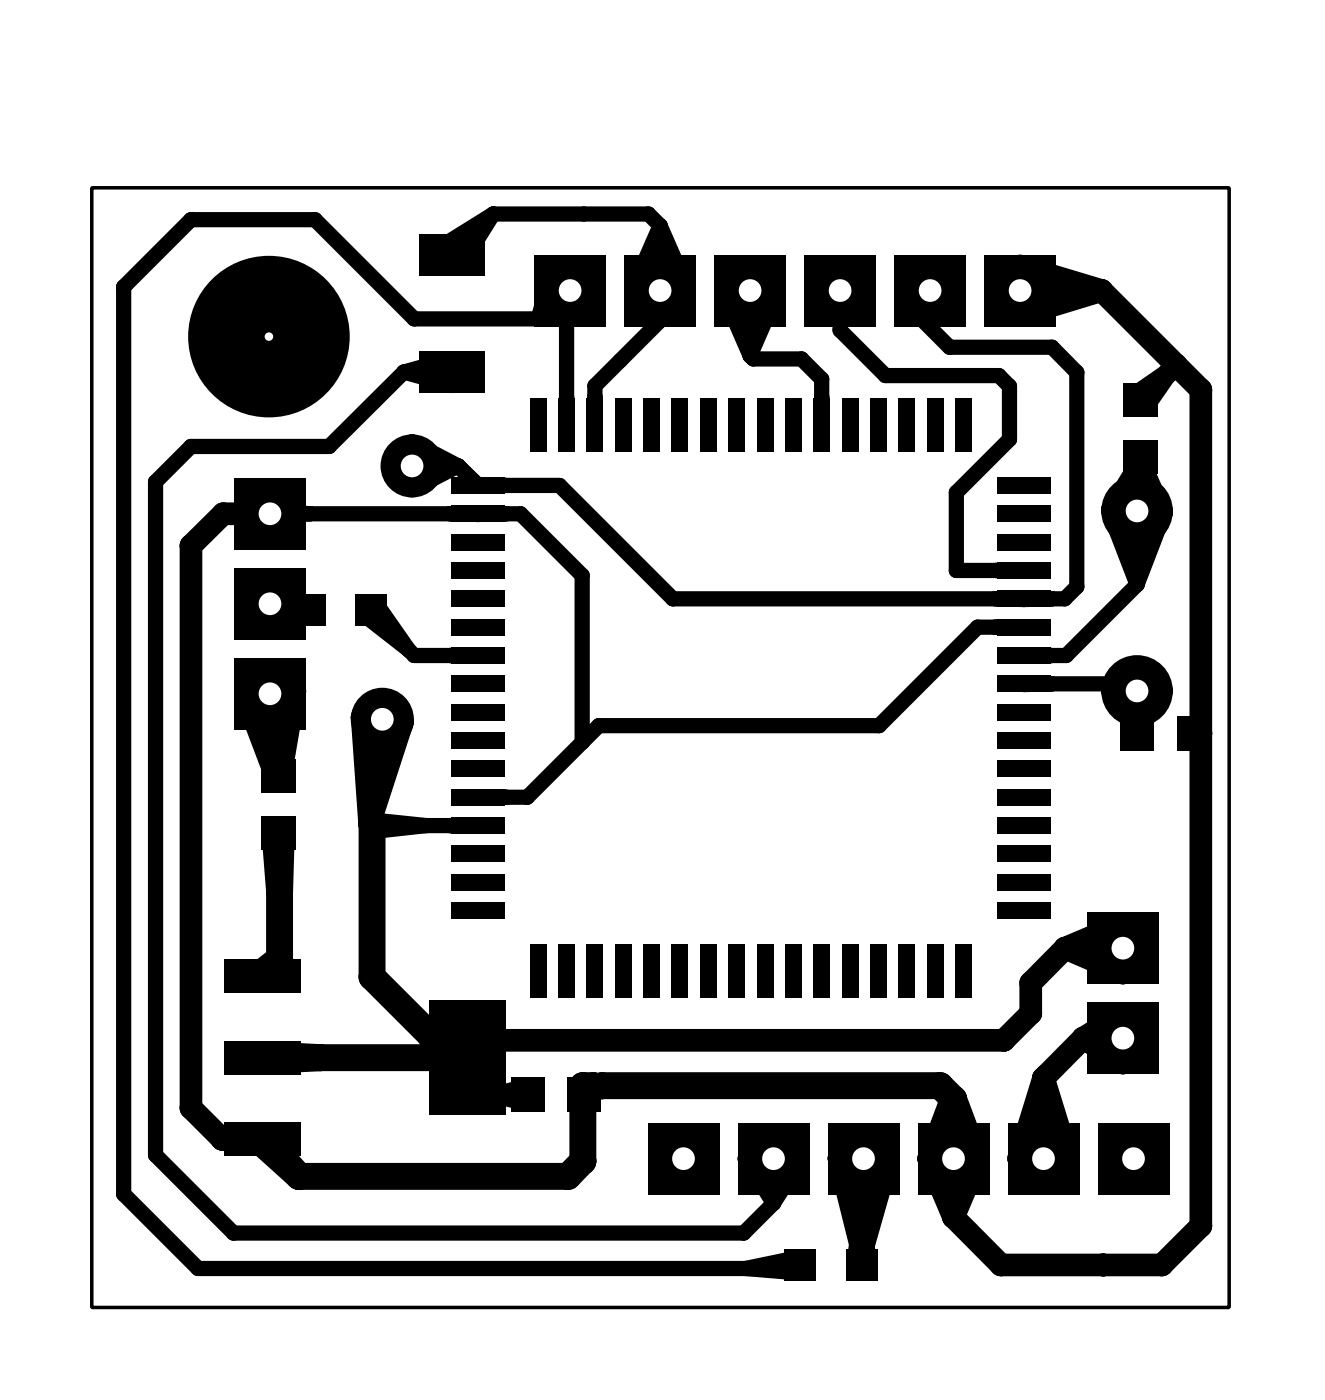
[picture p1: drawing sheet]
<svg xmlns="http://www.w3.org/2000/svg" width="37mm" height="40mm" viewBox="0 0 37 40" stroke-linecap="round" stroke-linejoin="round" font-family="sans-serif">
<g fill="none" stroke="#000" stroke-width=".43">
<path d="M7.5 14.5h7.2l1.7 1.7v4.7M7.5 14.4l1.3 .1-1.3 .1zM7.6 17l.2 .2M7.7 16.2l1 1-1.2 .6zM7.8 17.2h.9M7.8 17.2l.9-.2v.4zM10.3 17.4l.3-.3 .9 1.2zM10.5 17.2h.1M10.5 17.2l1.2 1.3h1.8M11.4 10.5l-2.1 2.1h-3.9l-1 1v19l2.2 2.2h14.4l.8-.8M11.4 10.5h1.4M11.4 10.5l1.4-.4v.8z"/>
<path d="M11.6 13.1h1.3M11.6 12.5l1.3 .6-1.3 .7zM12.5 6.9l1.4-.9-.9 1.5zM12.7 18.5h.8zM12.9 13.1l.6 .6M13.5 13.7h.8zM13.5 14.5h.1M13.5 14.5h-.8h.8M13.5 14.5h.8h-.8M13.9 6l-1.1 1.2M13.9 6h4.4l.3 .4M15.2 9h-3.5l-2.8-2.8h-3.5l-1.9 1.9v25.6l2.1 2.1h16.9l.1-.1"/>
<path d="M16 12h.1M16 11.2v.8M16.1 8.2v.8l-.1 .1v2.9M16.1 8.2l-.9 .8M16.1 8.2l-.5-.6-.4 1.4M16.1 8.2l.5 .6-1.4 .2M16.8 11.2v.8zM18.6 6.4v2.6l-1.8 1.9v1.1M18.6 6.4l.8 1.8h-1.6zM20.4 8.2h1.6l-.8 1.8zM21.2 10l.1 .1h1.3l.6 .6v1.3M21.2 8.2v1.8"/>
<path d="M23.2 12h.1M23.2 11.2v.8M23.7 8.4l.5 .5M23.7 8.2v1.1l1.3 1.3h3.2l.3 .3v1.5l-1.5 1.5v2.2h1.9M26.2 8.2v.4l-.3 .3 .9 .9h2.9l.7 .7v6.1l-.4 .3h-11l-3.2-3.2h-2.3M28.1 16.1h.8zM28.1 17.7h.8zM28.9 19.3h3l.2 .2M28.9 17.7h-1.3l-2.8 2.8h-7.9l-2 2h-1.4M28.9 16.9h.1M28.9 18.5h.8zM28.9 19.3h.8z"/>
<path d="M28.9 16.9h.8h-.8M28.9 16.9h-.8h.8M31.3 19.5h1.6l-.8 1.2zM31.3 14.4h1.6l-.8 2.1zM31.9 12.9h.5l-.2 1.4zM32 11.1l1.2-.8-.8 1.2zM32.1 16.5l-2 2h-1.2M32.1 14.4v2.1M32.1 19.5v1.2M32.1 19.5l.2 1.2h-.5zM32.2 12.9v1.4M32.2 14.3l-.1 .1"/>
<path d="M32.2 12.9l.7 1.6-.8-.1M32.2 12.9l-.9 1.5h.8M33.1 10.2l.2 .2-1 .8zM33.2 10.3l-1 1M10.4 23.2l.1 .1M10.5 23.2l-.1 .1h3.1M10.5 23.1l1.5 .2-1.5 .2zM12.7 23.3h.8zM13.1 29.8h.2l-.1 .1zM13.1 29.9h.2M13.1 29.9l.1 .3M13.2 30.2l.6 .7"/>
<path d="M13.2 29.8v.4M13.2 29.8l.1 .1M13.2 29.8l-.1 .1M13.3 29.9l-.1 .3M13.5 22.5h.8zM13.8 30.9h1.1M13.8 30.9l1.1-.3v.6zM16.6 30.5l.3 .3-.4 .1zM16.7 30.6l-.2 .3M16.7 30.6h.3M16.7 30.6v.5l-.2-.2M16.7 30.6l-.4 .1 .2 .2"/>
<path d="M16.7 30.5l.3 .1-.3 .2zM16.7 30.6l.3-.1v.3zM21 32.7h1.6l-.8 1.3zM21 35.8l1.6-.3v.4zM21.8 32.7v1.3M24.3 34.1l.2 1.6h-.4zM24.4 32.7l-.1 3M24.4 32.7h-.8l.7 3M24.4 32.7h.8l-.9 3M33.7 20.7h.2M33.7 20.7l.2-.1v.2z"/>
</g>
<g fill="#000">
<path d="M7.5 14.4l1.3 .1-1.3 .1z" fill-rule="evenodd"/>
<path d="M7 19.6l1.3-.1-.5 2.4z" fill-rule="evenodd"/>
<path d="M7.7 16.2l1 1-1.2 .6z" fill-rule="evenodd"/>
<path d="M7.8 17.2l.9-.2v.4z" fill-rule="evenodd"/>
<path d="M10.3 17.4l.3-.3 .9 1.2z" fill-rule="evenodd"/>
<path d="M11.6 12.5l1.3 .6-1.3 .7z" fill-rule="evenodd"/>
<path d="M11.4 10.5l1.4-.4v.8z" fill-rule="evenodd"/>
<path d="M12.5 6.9l1.4-.9-.9 1.5z" fill-rule="evenodd"/>
<path d="M12.7 18.5h.8z" fill-rule="evenodd"/>
<path d="M12.7 14.5h.8z" fill-rule="evenodd"/>
<path d="M13.5 14.5h.8z" fill-rule="evenodd"/>
<path d="M13.5 13.7h.8z" fill-rule="evenodd"/>
<path d="M12.9 13.1l.6 .6z" fill-rule="evenodd"/>
<path d="M16 11.2v.8z" fill-rule="evenodd"/>
<path d="M15.6 7.6l1 1.2-1.4 .2z" fill-rule="evenodd"/>
<path d="M16.8 11.2v.8z" fill-rule="evenodd"/>
<path d="M18.6 6.4l.8 1.8h-1.6z" fill-rule="evenodd"/>
<path d="M20.4 8.2h1.6l-.8 1.8z" fill-rule="evenodd"/>
<path d="M23.2 11.2v.8z" fill-rule="evenodd"/>
<path d="M28.8 7.5l2.3 .7-2.3 .7z" fill-rule="evenodd"/>
<path d="M28.1 16.1h.8z" fill-rule="evenodd"/>
<path d="M28.9 16.9h.8z" fill-rule="evenodd"/>
<path d="M28.1 16.9h.8z" fill-rule="evenodd"/>
<path d="M28.1 17.7h.8z" fill-rule="evenodd"/>
<path d="M28.9 18.5h.8z" fill-rule="evenodd"/>
<path d="M28.9 19.3h.8z" fill-rule="evenodd"/>
<path d="M31.3 19.5h1.6l-.8 1.2z" fill-rule="evenodd"/>
<path d="M32.2 12.9l.7 1.6-1.6-.1z" fill-rule="evenodd"/>
<path d="M31.3 14.4h1.6l-.8 2.1z" fill-rule="evenodd"/>
<path d="M32 11.1l1.2-.8-.8 1.2z" fill-rule="evenodd"/>
<path d="M31.9 12.9h.5l-.2 1.4z" fill-rule="evenodd"/>
<path d="M33.1 10.2l.2 .2-1 .8z" fill-rule="evenodd"/>
<path d="M7.5 32.1l.9 1.1-1.1-1z" fill-rule="evenodd"/>
<path d="M6.3 32.1l1.1-.1v.3z" fill-rule="evenodd"/>
<path d="M7.4 29.8h1.6l-1.6 .1z" fill-rule="evenodd"/>
<path d="M7.3 27.5l.6-.4-.4 .5z" fill-rule="evenodd"/>
<path d="M6.3 32.1h1.1v.1z" fill-rule="evenodd"/>
<path d="M7.8 23.5h.1v1.6z" fill-rule="evenodd"/>
<path d="M7.8 20.3l.1 1.6h-.1z" fill-rule="evenodd"/>
<path d="M10.5 23.2v.1h-.1z" fill-rule="evenodd"/>
<path d="M10.5 23.1l1.5 .2-1.5 .2z" fill-rule="evenodd"/>
<path d="M10.2 20.2l1.2 .2-1 2.8z" fill-rule="evenodd"/>
<path d="M13.1 29.7l.1 .1h-.2z" fill-rule="evenodd"/>
<path d="M13 29.7l.5-.3-.4 .4z" fill-rule="evenodd"/>
<path d="M13.1 29.8h.1l-.1 .1z" fill-rule="evenodd"/>
<path d="M13.1 29.8l.1 .1h-.2z" fill-rule="evenodd"/>
<path d="M13.1 29.8h.2l-.1 .1z" fill-rule="evenodd"/>
<path d="M13.1 29.9l.1-.1 .1 .1z" fill-rule="evenodd"/>
<path d="M13.1 29.9h.2l-.1 .3z" fill-rule="evenodd"/>
<path d="M12.7 23.3h.8z" fill-rule="evenodd"/>
<path d="M13.5 22.5h.8z" fill-rule="evenodd"/>
<path d="M13.8 30.9l1.1-.3v.6z" fill-rule="evenodd"/>
<path d="M16.3 30.7l.4-.1v.5z" fill-rule="evenodd"/>
<path d="M16.7 30.5l.3 .1-.3 .2z" fill-rule="evenodd"/>
<path d="M16.6 30.5l.3 .3-.4 .1z" fill-rule="evenodd"/>
<path d="M16.7 30.6l.3-.1v.3z" fill-rule="evenodd"/>
<path d="M21 32.7h1.6l-.8 1.3z" fill-rule="evenodd"/>
<path d="M21 35.8l1.6-.3v.4z" fill-rule="evenodd"/>
<path d="M24.3 34.1l.2 1.6h-.4z" fill-rule="evenodd"/>
<path d="M23.6 32.7h1.6l-.9 3z" fill-rule="evenodd"/>
<path d="M26.2 32.7h1.4l-.7 1.6z" fill-rule="evenodd"/>
<path d="M26.9 31l.6 1.7h-1.2z" fill-rule="evenodd"/>
<path d="M26.8 32.7h.2l-.1 1.5z" fill-rule="evenodd"/>
<path d="M29.4 30.4l.7 2.3h-1.4z" fill-rule="evenodd"/>
<path d="M30.6 29.3l1.1-.7v1.4z" fill-rule="evenodd"/>
<path d="M30.1 26.8l1.6-.7v1.4z" fill-rule="evenodd"/>
<path d="M32.1 19.5l.2 1.2h-.5z" fill-rule="evenodd"/>
<path d="M33.7 20.7l.2-.1v.2z" fill-rule="evenodd"/>
<circle cx="3.5" cy="8.1" r=".21"/>
<circle cx="4.4" cy="13.6" r=".21"/>
<circle cx="5.4" cy="15.4" r=".32"/>
<circle cx="5.4" cy="12.6" r=".21"/>
<circle cx="5.4" cy="6.2" r=".21"/>
<circle cx="6.3" cy="14.5" r=".32"/>
<circle cx="7" cy="19.6" r=".38"/>
<circle cx="7.5" cy="14.5" r=".32"/>
<circle cx="7.5" cy="14.6" r=".21"/>
<circle cx="7.5" cy="14.5" r=".21"/>
<circle cx="7.5" cy="17.8" r=".21"/>
<circle cx="7.5" cy="14.4" r=".21"/>
<circle cx="7.6" cy="19.6" r=".38"/>
<circle cx="7.6" cy="17" r=".21"/>
<circle cx="7.7" cy="16.2" r=".21"/>
<circle cx="7.8" cy="17.2" r=".21"/>
<circle cx="7.8" cy="19.8" r=".38"/>
<circle cx="8.1" cy="19.6" r=".38"/>
<circle cx="8.3" cy="19.5" r=".38"/>
<circle cx="8.7" cy="17" r=".21"/>
<circle cx="8.7" cy="17.4" r=".21"/>
<circle cx="8.7" cy="17.2" r=".21"/>
<circle cx="8.8" cy="14.5" r=".21"/>
<circle cx="8.9" cy="6.2" r=".21"/>
<circle cx="9.3" cy="12.6" r=".21"/>
<circle cx="10.3" cy="17.4" r=".21"/>
<circle cx="10.5" cy="17.2" r=".21"/>
<circle cx="10.5" cy="17.3" r=".21"/>
<circle cx="10.6" cy="17.1" r=".21"/>
<circle cx="11.4" cy="10.5" r=".21"/>
<circle cx="11.5" cy="18.3" r=".21"/>
<circle cx="11.6" cy="12.5" r=".21"/>
<circle cx="11.6" cy="13.1" r=".21"/>
<circle cx="11.6" cy="13.8" r=".21"/>
<circle cx="11.7" cy="18.5" r=".21"/>
<circle cx="11.7" cy="9" r=".21"/>
<circle cx="12.5" cy="6.9" r=".21"/>
<circle cx="12.7" cy="18.5" r=".21"/>
<circle cx="12.7" cy="14.5" r=".21"/>
<circle cx="12.8" cy="10.5" r=".21"/>
<circle cx="12.8" cy="10.9" r=".21"/>
<circle cx="12.8" cy="7.2" r=".21"/>
<circle cx="12.8" cy="10.1" r=".21"/>
<circle cx="12.9" cy="13.1" r=".21"/>
<circle cx="13" cy="7.5" r=".21"/>
<circle cx="13.5" cy="13.7" r=".21"/>
<circle cx="13.5" cy="18.5" r=".21"/>
<circle cx="13.5" cy="14.5" r=".21"/>
<circle cx="13.9" cy="6" r=".21"/>
<circle cx="14.3" cy="14.5" r=".21"/>
<circle cx="14.3" cy="13.7" r=".21"/>
<circle cx="14.7" cy="14.5" r=".21"/>
<circle cx="15.2" cy="9" r=".21"/>
<circle cx="15.6" cy="7.6" r=".21"/>
<circle cx="15.8" cy="13.7" r=".21"/>
<circle cx="16" cy="12" r=".21"/>
<circle cx="16" cy="11.2" r=".21"/>
<circle cx="16" cy="9.1" r=".21"/>
<circle cx="16.1" cy="9" r=".21"/>
<circle cx="16.1" cy="8.2" r=".21"/>
<circle cx="16.4" cy="16.2" r=".21"/>
<circle cx="16.5" cy="6" r=".21"/>
<circle cx="16.6" cy="8.8" r=".21"/>
<circle cx="16.8" cy="12" r=".21"/>
<circle cx="16.8" cy="10.9" r=".21"/>
<circle cx="16.8" cy="11.2" r=".21"/>
<circle cx="17.5" cy="10.2" r=".21"/>
<circle cx="17.8" cy="8.2" r=".21"/>
<circle cx="18.3" cy="6" r=".21"/>
<circle cx="18.6" cy="9" r=".21"/>
<circle cx="18.6" cy="6.4" r=".21"/>
<circle cx="18.6" cy="8.2" r=".21"/>
<circle cx="19" cy="16.9" r=".21"/>
<circle cx="19.4" cy="8.2" r=".21"/>
<circle cx="20.4" cy="8.2" r=".21"/>
<circle cx="21.2" cy="8.2" r=".21"/>
<circle cx="21.2" cy="10" r=".21"/>
<circle cx="21.3" cy="10.1" r=".21"/>
<circle cx="22" cy="8.2" r=".21"/>
<circle cx="22.6" cy="10.1" r=".21"/>
<circle cx="23.2" cy="12" r=".21"/>
<circle cx="23.2" cy="10.7" r=".21"/>
<circle cx="23.2" cy="11.2" r=".21"/>
<circle cx="23.7" cy="8.4" r=".21"/>
<circle cx="23.7" cy="9.3" r=".21"/>
<circle cx="24.2" cy="8.9" r=".21"/>
<circle cx="25" cy="10.6" r=".21"/>
<circle cx="25.9" cy="8.9" r=".21"/>
<circle cx="26.3" cy="8.6" r=".21"/>
<circle cx="26.8" cy="9.8" r=".21"/>
<circle cx="27" cy="16.1" r=".21"/>
<circle cx="27" cy="13.9" r=".21"/>
<circle cx="27.6" cy="17.7" r=".21"/>
<circle cx="28.1" cy="16.1" r=".21"/>
<circle cx="28.1" cy="16.9" r=".21"/>
<circle cx="28.1" cy="17.7" r=".21"/>
<circle cx="28.2" cy="10.6" r=".21"/>
<circle cx="28.5" cy="10.9" r=".21"/>
<circle cx="28.5" cy="12.4" r=".21"/>
<circle cx="28.8" cy="8.2" r=".32"/>
<circle cx="28.8" cy="8.9" r=".32"/>
<circle cx="28.8" cy="7.5" r=".32"/>
<circle cx="28.9" cy="16.1" r=".21"/>
<circle cx="28.9" cy="17.7" r=".21"/>
<circle cx="28.9" cy="19.3" r=".21"/>
<circle cx="28.9" cy="16.9" r=".21"/>
<circle cx="28.9" cy="18.5" r=".21"/>
<circle cx="29.7" cy="18.5" r=".21"/>
<circle cx="29.7" cy="19.3" r=".21"/>
<circle cx="29.7" cy="16.9" r=".21"/>
<circle cx="29.7" cy="9.8" r=".21"/>
<circle cx="30" cy="16.9" r=".21"/>
<circle cx="30.1" cy="18.5" r=".21"/>
<circle cx="30.4" cy="10.5" r=".21"/>
<circle cx="30.4" cy="16.6" r=".21"/>
<circle cx="31.1" cy="8.2" r=".32"/>
<circle cx="31.3" cy="14.4" r=".21"/>
<circle cx="31.3" cy="19.5" r=".21"/>
<circle cx="31.9" cy="19.3" r=".21"/>
<circle cx="31.9" cy="12.9" r=".21"/>
<circle cx="32" cy="11.1" r=".21"/>
<circle cx="32.1" cy="19.5" r=".21"/>
<circle cx="32.1" cy="16.5" r=".21"/>
<circle cx="32.1" cy="14.4" r=".21"/>
<circle cx="32.2" cy="14.3" r=".21"/>
<circle cx="32.2" cy="12.9" r=".21"/>
<circle cx="32.2" cy="11.3" r=".21"/>
<circle cx="32.3" cy="11.2" r=".21"/>
<circle cx="32.4" cy="11.5" r=".21"/>
<circle cx="32.4" cy="12.9" r=".21"/>
<circle cx="32.9" cy="14.5" r=".21"/>
<circle cx="32.9" cy="19.5" r=".21"/>
<circle cx="32.9" cy="14.4" r=".21"/>
<circle cx="33.1" cy="10.2" r=".21"/>
<circle cx="33.2" cy="10.3" r=".32"/>
<circle cx="33.2" cy="10.3" r=".21"/>
<circle cx="33.3" cy="10.4" r=".21"/>
<circle cx="33.9" cy="11" r=".32"/>
<circle cx="3.5" cy="33.7" r=".21"/>
<circle cx="4.4" cy="32.6" r=".21"/>
<circle cx="5.4" cy="31.3" r=".32"/>
<circle cx="5.6" cy="35.8" r=".21"/>
<circle cx="6.3" cy="32.1" r=".32"/>
<circle cx="6.6" cy="34.8" r=".21"/>
<circle cx="7.3" cy="27.5" r=".38"/>
<circle cx="7.3" cy="32.2" r=".38"/>
<circle cx="7.4" cy="29.8" r=".38"/>
<circle cx="7.4" cy="27.5" r=".38"/>
<circle cx="7.4" cy="29.9" r=".38"/>
<circle cx="7.4" cy="32.1" r=".38"/>
<circle cx="7.4" cy="32" r=".32"/>
<circle cx="7.4" cy="32.1" r=".32"/>
<circle cx="7.4" cy="32.2" r=".32"/>
<circle cx="7.4" cy="32.3" r=".32"/>
<circle cx="7.5" cy="27.6" r=".38"/>
<circle cx="7.5" cy="32.1" r=".38"/>
<circle cx="7.8" cy="23.5" r=".38"/>
<circle cx="7.8" cy="21.9" r=".38"/>
<circle cx="7.8" cy="20.3" r=".38"/>
<circle cx="7.9" cy="23.5" r=".38"/>
<circle cx="7.9" cy="27.1" r=".38"/>
<circle cx="7.9" cy="25.1" r=".38"/>
<circle cx="7.9" cy="21.9" r=".38"/>
<circle cx="8.4" cy="33.2" r=".38"/>
<circle cx="9" cy="29.8" r=".38"/>
<circle cx="10.2" cy="20.2" r=".32"/>
<circle cx="10.4" cy="23.3" r=".21"/>
<circle cx="10.4" cy="20.7" r=".32"/>
<circle cx="10.4" cy="23.2" r=".32"/>
<circle cx="10.4" cy="23.2" r=".21"/>
<circle cx="10.5" cy="23.3" r=".38"/>
<circle cx="10.5" cy="27.6" r=".38"/>
<circle cx="10.5" cy="23.1" r=".21"/>
<circle cx="10.5" cy="23.3" r=".21"/>
<circle cx="10.5" cy="23.2" r=".21"/>
<circle cx="10.5" cy="23.5" r=".21"/>
<circle cx="10.8" cy="20.3" r=".89"/>
<circle cx="10.8" cy="20.3" r=".32"/>
<circle cx="11.4" cy="20.4" r=".32"/>
<circle cx="12" cy="23.3" r=".21"/>
<circle cx="12.1" cy="29.2" r=".38"/>
<circle cx="12.7" cy="23.3" r=".21"/>
<circle cx="13" cy="29.7" r=".32"/>
<circle cx="13" cy="29.8" r=".32"/>
<circle cx="13" cy="29.8" r=".38"/>
<circle cx="13" cy="29.9" r=".32"/>
<circle cx="13.1" cy="29.8" r=".38"/>
<circle cx="13.1" cy="29.8" r=".32"/>
<circle cx="13.1" cy="29.9" r=".32"/>
<circle cx="13.1" cy="29.7" r=".32"/>
<circle cx="13.1" cy="29.9" r=".21"/>
<circle cx="13.1" cy="29.8" r=".21"/>
<circle cx="13.2" cy="29.8" r=".32"/>
<circle cx="13.2" cy="29.9" r=".32"/>
<circle cx="13.2" cy="29.8" r=".21"/>
<circle cx="13.2" cy="29.9" r=".21"/>
<circle cx="13.2" cy="30.2" r=".21"/>
<circle cx="13.3" cy="29.8" r=".21"/>
<circle cx="13.3" cy="29.9" r=".21"/>
<circle cx="13.5" cy="29.4" r=".32"/>
<circle cx="13.5" cy="23.3" r=".21"/>
<circle cx="13.5" cy="22.5" r=".21"/>
<circle cx="13.8" cy="30.9" r=".21"/>
<circle cx="14.3" cy="22.5" r=".21"/>
<circle cx="14.9" cy="22.5" r=".21"/>
<circle cx="14.9" cy="30.9" r=".21"/>
<circle cx="14.9" cy="30.6" r=".21"/>
<circle cx="14.9" cy="31.2" r=".21"/>
<circle cx="16" cy="33.2" r=".38"/>
<circle cx="16.3" cy="30.7" r=".21"/>
<circle cx="16.4" cy="20.9" r=".21"/>
<circle cx="16.4" cy="30.6" r=".38"/>
<circle cx="16.4" cy="32.8" r=".38"/>
<circle cx="16.5" cy="30.9" r=".21"/>
<circle cx="16.6" cy="30.5" r=".21"/>
<circle cx="16.7" cy="31.1" r=".21"/>
<circle cx="16.7" cy="30.6" r=".38"/>
<circle cx="16.7" cy="30.6" r=".21"/>
<circle cx="16.7" cy="30.8" r=".21"/>
<circle cx="16.7" cy="30.5" r=".21"/>
<circle cx="16.9" cy="30.8" r=".21"/>
<circle cx="16.9" cy="20.5" r=".21"/>
<circle cx="17" cy="30.6" r=".38"/>
<circle cx="17" cy="30.5" r=".21"/>
<circle cx="17" cy="30.8" r=".21"/>
<circle cx="17" cy="30.6" r=".21"/>
<circle cx="21" cy="34.8" r=".21"/>
<circle cx="21" cy="32.7" r=".21"/>
<circle cx="21" cy="35.8" r=".21"/>
<circle cx="21.8" cy="32.7" r=".21"/>
<circle cx="21.8" cy="34" r=".21"/>
<circle cx="22.5" cy="35.8" r=".21"/>
<circle cx="22.6" cy="35.5" r=".21"/>
<circle cx="22.6" cy="35.7" r=".21"/>
<circle cx="22.6" cy="35.9" r=".21"/>
<circle cx="22.6" cy="32.7" r=".21"/>
<circle cx="23.6" cy="32.7" r=".21"/>
<circle cx="24.1" cy="35.7" r=".21"/>
<circle cx="24.3" cy="35.7" r=".21"/>
<circle cx="24.3" cy="32.8" r=".21"/>
<circle cx="24.3" cy="34.2" r=".21"/>
<circle cx="24.4" cy="32.7" r=".21"/>
<circle cx="24.6" cy="35.7" r=".21"/>
<circle cx="24.8" cy="20.5" r=".21"/>
<circle cx="25.2" cy="32.7" r=".21"/>
<circle cx="26.2" cy="32.7" r=".32"/>
<circle cx="26.3" cy="32.7" r=".38"/>
<circle cx="26.5" cy="30.6" r=".38"/>
<circle cx="26.8" cy="32.7" r=".32"/>
<circle cx="26.9" cy="32.7" r=".38"/>
<circle cx="26.9" cy="31" r=".38"/>
<circle cx="26.9" cy="34.3" r=".32"/>
<circle cx="26.9" cy="34.2" r=".32"/>
<circle cx="26.9" cy="32.7" r=".32"/>
<circle cx="27" cy="32.7" r=".32"/>
<circle cx="27.5" cy="32.7" r=".38"/>
<circle cx="27.6" cy="32.7" r=".32"/>
<circle cx="28.2" cy="35.7" r=".32"/>
<circle cx="28.3" cy="29.4" r=".32"/>
<circle cx="28.7" cy="32.7" r=".32"/>
<circle cx="29.1" cy="27.7" r=".32"/>
<circle cx="29.1" cy="28.6" r=".32"/>
<circle cx="29.4" cy="30.4" r=".32"/>
<circle cx="29.4" cy="32.7" r=".32"/>
<circle cx="29.5" cy="30.3" r=".32"/>
<circle cx="30.1" cy="26.8" r=".32"/>
<circle cx="30.1" cy="32.7" r=".32"/>
<circle cx="30.6" cy="29.3" r=".32"/>
<circle cx="31.1" cy="35.7" r=".32"/>
<circle cx="31.7" cy="26.1" r=".32"/>
<circle cx="31.7" cy="28.6" r=".32"/>
<circle cx="31.7" cy="30" r=".32"/>
<circle cx="31.7" cy="26.8" r=".32"/>
<circle cx="31.7" cy="27.5" r=".32"/>
<circle cx="31.7" cy="29.3" r=".32"/>
<circle cx="31.8" cy="20.7" r=".21"/>
<circle cx="32.1" cy="20.7" r=".21"/>
<circle cx="32.3" cy="20.7" r=".21"/>
<circle cx="32.8" cy="35.7" r=".32"/>
<circle cx="33.7" cy="20.7" r=".21"/>
<circle cx="33.9" cy="34.6" r=".32"/>
<circle cx="33.9" cy="20.7" r=".32"/>
<circle cx="33.9" cy="20.8" r=".21"/>
<circle cx="33.9" cy="20.7" r=".21"/>
<circle cx="33.9" cy="20.6" r=".21"/>
</g>
<g fill="none" stroke="#000" stroke-width=".64">
<path d="M7.6 14.5h-1.3l-.9 .9v15.9l.9 .8M28.8 8.2h2.3M28.8 7.5l2.3 .7-2.3 .7zM31.1 8.2l2.8 2.8v23.6l-1.1 1.1h-4.6l-1.3-1.4M6.3 32.1h1.1M6.3 32.1l1.1-.1v.3zM6.3 32.1l1.1 .1M7.4 32.1h-1.1M10.8 20.3l-.4 .4v2.5M10.8 20.3l-.6-.1 .2 3M10.8 20.3l.6 .1-1 2.8M13 29.7l.5-.3-.4 .4z"/>
<path d="M13 29.8h.2M13 29.8l.1-.1 .1 .1M13.1 29.8l.1 .1M13.1 29.8h.1M13.1 29.8h.1l-.1 .1zM13.1 29.8l-.1 .1h.2M13.5 29.4l-.5 .4M26.2 32.7h1.4l-.7 1.6zM26.8 32.7l.1 1.5 .1-1.5M26.9 32.7v1.6M29.4 30.4v2.3M29.4 30.4l.7 2.3h-1.4z"/>
<path d="M30.1 26.8h1.6M30.1 26.8l-1 .9v.9l-.8 .8h-14.8M30.1 26.8l1.6-.7v1.4zM30.6 29.3h1.1M30.6 29.3l-1.2 1.1M30.6 29.3l1.1-.7v1.4z"/>
</g>
<g fill="none" stroke="#000" stroke-width=".76">
<path d="M7.6 19.6h.5l-.3 .2v2.1M7.6 19.6h-.6l.8 2.3M7.6 19.6l.7-.1-.5 2.4M7.3 27.5l.6-.4-.4 .5zM7.4 29.8h5.7M7.4 32.1l1 1.1M7.4 29.8h1.6l-1.6 .1zM7.5 32.1l.9 1.1-1.1-1zM7.8 23.5h.1v1.6zM7.8 23.5l.1 3.6M7.8 20.3l.1 1.6h-.1zM7.9 27.1l-.5 .4"/>
<path d="M10.5 23.3v4.3l1.6 1.6 .9 .6M16.7 30.6h-.3v2.2l-.4 .4h-7.6M17 30.6h9.5l.4 .4M26.9 31v1.7M26.9 31l.6 1.7h-1.2z"/>
</g>
<circle cx="31.1" cy="35.7" r=".32" fill="#000"/>
<circle cx="10.8" cy="20.3" r=".32" fill="#fff"/>
<circle cx="11.6" cy="13.2" r=".89" fill="#000"/>
<circle cx="11.6" cy="13.1" r=".32" fill="#fff"/>
<path d="M6.6 18.6h2v2h-2zM8.3 16.8h.9v.9h-.9zM10 16.8h.9v.9h-.9zM11.8 9.9h1.9v1.2h-1.9zM11.8 6.6h1.9v1.2h-1.9zM22.1 35.3h.9v.8h-.9zM23.9 35.3h.9v.8h-.9z" fill="#000"/>
<circle cx="7.6" cy="19.6" r=".32" fill="#fff"/>
<path d="M6.6 16h2v2h-2z" fill="#000"/>
<circle cx="7.6" cy="17" r=".32" fill="#fff"/>
<path d="M6.6 13.5h2v2h-2z" fill="#000"/>
<circle cx="7.6" cy="14.5" r=".32" fill="#fff"/>
<path d="M15.1 7.2h2v2h-2zM7.4 23h.9v1h-.9zM7.4 21.4h.9v1h-.9z" fill="#000"/>
<circle cx="16.1" cy="8.2" r=".32" fill="#fff"/>
<path d="M17.6 7.2h2v2h-2z" fill="#000"/>
<circle cx="18.6" cy="8.2" r=".32" fill="#fff"/>
<path d="M20.2 7.2h2v2h-2z" fill="#000"/>
<circle cx="21.2" cy="8.2" r=".32" fill="#fff"/>
<path d="M22.7 7.2h2v2h-2z" fill="#000"/>
<circle cx="23.7" cy="8.2" r=".32" fill="#fff"/>
<path d="M25.2 7.2h2.1v2h-2.1z" fill="#000"/>
<circle cx="26.2" cy="8.2" r=".32" fill="#fff"/>
<path d="M27.8 7.2h2v2h-2z" fill="#000"/>
<circle cx="28.8" cy="8.2" r=".32" fill="#fff"/>
<path d="M18.3 31.7h2v2h-2z" fill="#000"/>
<circle cx="19.3" cy="32.7" r=".32" fill="#fff"/>
<path d="M20.8 31.7h2v2h-2z" fill="#000"/>
<circle cx="21.8" cy="32.7" r=".32" fill="#fff"/>
<path d="M23.4 31.7h2v2h-2z" fill="#000"/>
<circle cx="24.4" cy="32.7" r=".32" fill="#fff"/>
<path d="M25.9 31.7h2v2h-2z" fill="#000"/>
<circle cx="26.9" cy="32.7" r=".32" fill="#fff"/>
<path d="M28.4 31.7h2.1v2h-2.1z" fill="#000"/>
<circle cx="29.4" cy="32.7" r=".32" fill="#fff"/>
<path d="M31 31.7h2v2h-2z" fill="#000"/>
<circle cx="32" cy="32.7" r=".32" fill="#fff"/>
<path d="M14.4 30.4h1v1h-1zM16 30.4h1v1h-1z" fill="#000"/>
<circle cx="7.6" cy="9.5" r="2.28" fill="#000"/>
<circle cx="7.6" cy="9.5" r=".12" fill="#fff"/>
<circle cx="32.1" cy="19.5" r="1.01" fill="#000"/>
<circle cx="32.1" cy="19.5" r=".32" fill="#fff"/>
<circle cx="32.1" cy="14.4" r="1.01" fill="#000"/>
<circle cx="32.1" cy="14.4" r=".32" fill="#fff"/>
<g fill="#000">
<path d="M12.7 19.9h1.5v.4h-1.5zM12.7 19.1h1.5v.4h-1.5zM12.7 18.3h1.5v.4h-1.5zM12.7 17.5h1.5v.4h-1.5zM12.7 16.7h1.5v.4h-1.5zM12.7 15.9h1.5v.4h-1.5zM12.7 15.1h1.5v.4h-1.5zM12.7 14.3h1.5v.4h-1.5zM12.7 13.5h1.5v.4h-1.5zM15 11.2h.4v1.6h-.4zM15.8 11.2h.4v1.6h-.4zM16.6 11.2h.4v1.6h-.4z"/>
<path d="M17.4 11.2h.4v1.6h-.4zM18.2 11.2h.4v1.6h-.4zM19 11.2h.4v1.6h-.4zM19.8 11.2h.4v1.6h-.4zM20.6 11.2h.4v1.6h-.4zM21.4 11.2h.4v1.6h-.4zM22.2 11.2h.4v1.6h-.4zM23 11.2h.4v1.6h-.4zM23.8 11.2h.4v1.6h-.4zM24.6 11.2h.4v1.6h-.4zM25.4 11.2h.4v1.6h-.4zM26.2 11.2h.4v1.6h-.4z"/>
<path d="M27 11.2h.4v1.6h-.4zM28.1 13.5h1.5v.4h-1.5zM28.1 14.3h1.5v.4h-1.5zM28.1 15.1h1.5v.4h-1.5zM28.1 15.9h1.5v.4h-1.5zM28.1 16.7h1.5v.4h-1.5zM28.1 17.5h1.5v.4h-1.5zM28.1 18.3h1.5v.4h-1.5zM28.1 19.1h1.5v.4h-1.5zM28.1 19.9h1.5v.4h-1.5zM31.7 10.8h1v1h-1zM31.7 12.4h1v1h-1z"/>
<path d="M6.3 31.7h2.2v.9h-2.2zM6.3 29.4h2.2v.9h-2.2zM6.3 27.1h2.2v.9h-2.2zM12.1 28.2h2.2v3.3h-2.2zM12.7 25.5h1.5v.4h-1.5zM12.7 24.7h1.5v.4h-1.5zM12.7 23.9h1.5v.4h-1.5zM12.7 23.1h1.5v.4h-1.5zM12.7 22.3h1.5v.4h-1.5zM12.7 21.5h1.5v.4h-1.5zM12.7 20.7h1.5v.4h-1.5zM15 26.6h.4v1.6h-.4z"/>
<path d="M15.8 26.6h.4v1.6h-.4zM16.6 26.6h.4v1.6h-.4zM17.4 26.6h.4v1.6h-.4zM18.2 26.6h.4v1.6h-.4zM19 26.6h.4v1.6h-.4zM19.8 26.6h.4v1.6h-.4zM20.6 26.6h.4v1.6h-.4zM21.4 26.6h.4v1.6h-.4zM22.2 26.6h.4v1.6h-.4zM23 26.6h.4v1.6h-.4zM23.8 26.6h.4v1.6h-.4zM24.6 26.6h.4v1.6h-.4z"/>
<path d="M25.4 26.6h.4v1.6h-.4zM26.2 26.6h.4v1.6h-.4zM27 26.6h.4v1.6h-.4zM28.1 20.7h1.5v.4h-1.5zM28.1 21.5h1.5v.4h-1.5zM28.1 22.3h1.5v.4h-1.5zM28.1 23.1h1.5v.4h-1.5zM28.1 23.9h1.5v.4h-1.5zM28.1 24.7h1.5v.4h-1.5zM28.1 25.5h1.5v.4h-1.5zM30.7 28.3h2v2h-2zM31.6 20.2h1v1h-1z"/>
<path d="M33.2 20.2h1v1h-1z"/>
</g>
<circle cx="31.7" cy="29.3" r=".32" fill="#fff"/>
<path d="M30.7 25.7h2v2.1h-2z" fill="#000"/>
<circle cx="31.7" cy="26.8" r=".32" fill="#fff"/>
<path d="M2.6 5.3h32.1v31.6h-32.1z" fill="none" stroke="#000" stroke-width=".1"/>
</svg>
